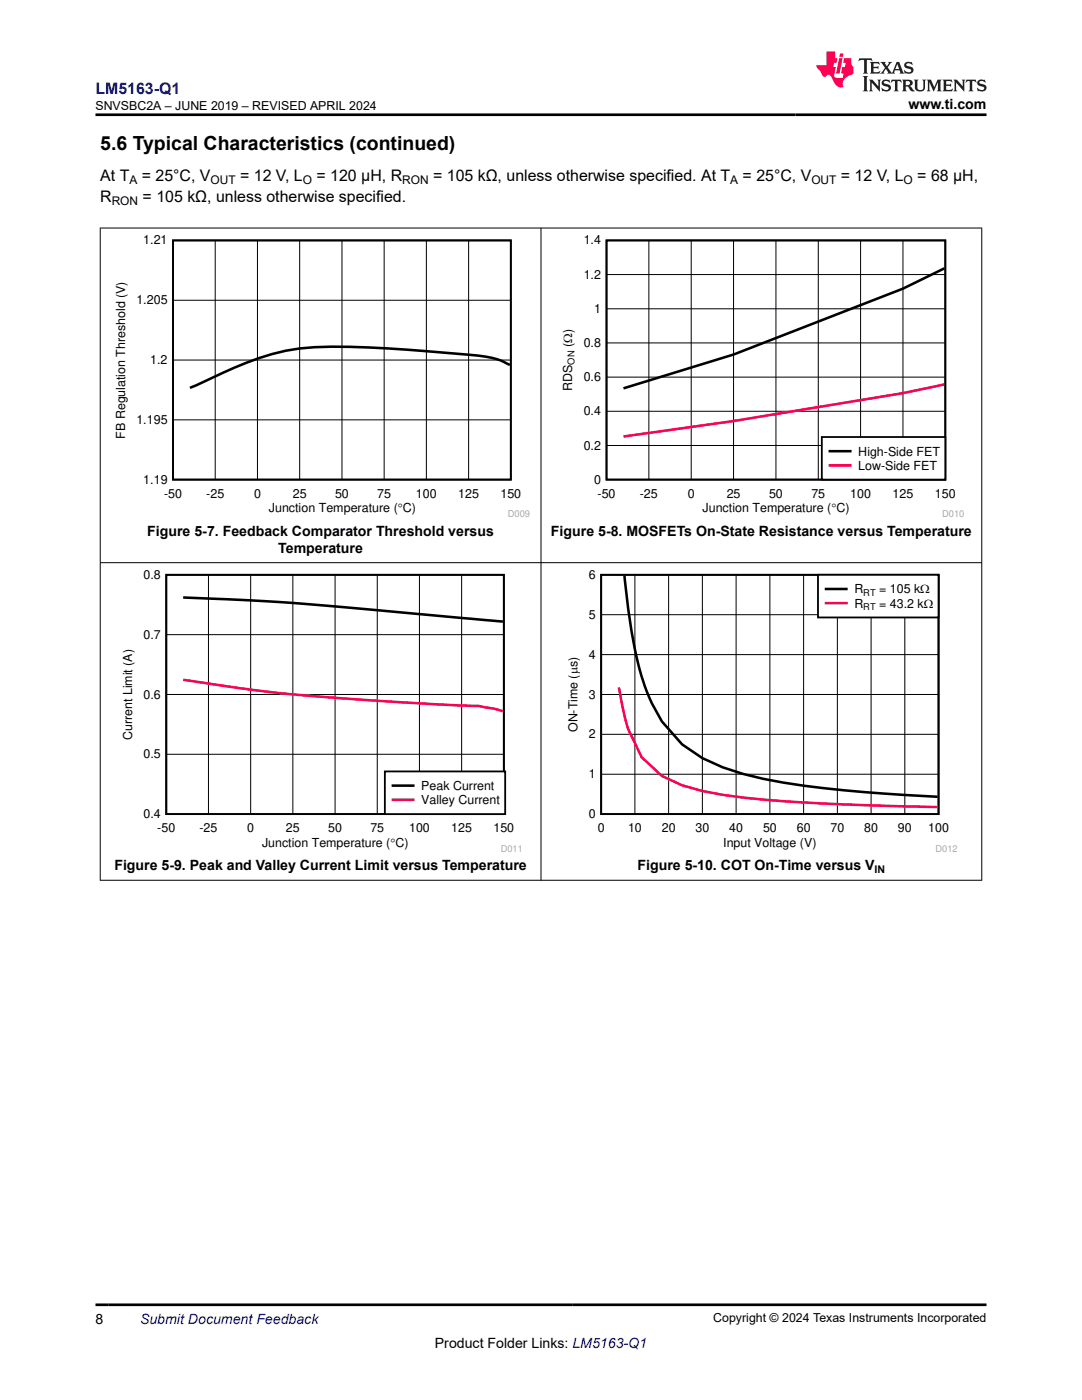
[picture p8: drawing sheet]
<svg xmlns="http://www.w3.org/2000/svg" width="216mm" height="279mm" viewBox="0 0 216 279" stroke-linecap="round" stroke-linejoin="round" font-family="sans-serif">
<defs><g id="words">
<text font-size="3.9" x="20" y="29.9">5.6 Typical Characteristics (continued)</text>
<text font-size="3.2" fill="#00f" x="19" y="18.7">LM5163-Q1</text>
<g font-size="3.2">
<text x="20" y="40.3">R</text>
<text x="20" y="36.1">At T</text>
<text x="28.3" y="36.1">= 25°C, V</text>
<text x="28.5" y="40.3">= 105 kΩ, unless otherwise specified.</text>
<text x="47.9" y="36.1">= 12 V, L</text>
<text x="63.2" y="36.1">= 120 µH, R</text>
<text x="86.4" y="36.1">= 105 kΩ, unless otherwise specified. At T</text>
<text x="148.2" y="36.1">= 25°C, V</text>
<text x="167.8" y="36.1">= 12 V, L</text>
<text x="183" y="36.1">= 68 µH,</text>
</g>
<g font-size="2.8">
<text x="181.3" y="21.8">www.ti.com</text>
<text x="29.4" y="106.9">Figure 5-7. Feedback Comparator Threshold versus</text>
<text x="109.9" y="106.9">Figure 5-8. MOSFETs On-State Resistance versus Temperature</text>
<text x="55.5" y="110.3">Temperature</text>
<text x="22.8" y="173.7">Figure 5-9. Peak and Valley Current Limit versus Temperature</text>
<text x="127.2" y="173.7">Figure 5-10. COT On-Time versus V</text>
<text x="19" y="264.2">8</text>
<text x="86.8" y="269">Product Folder Links: LM5163-Q1</text>
</g>
<text font-size="2.8" fill="#00f" x="27.9" y="264.2">Submit Document Feedback</text>
<g font-size="2.5">
<text x="19.1" y="21.9">SNVSBC2A – JUNE 2019 – REVISED APRIL 2024</text>
<text x="28.6" y="48.8">1.21</text>
<text x="116.5" y="48.8">1.4</text>
<text x="116.5" y="55.6">1.2</text>
<text x="27.2" y="60.7">1.205</text>
<text x="118.5" y="62.4">1</text>
<text x="114.2" y="69.3" transform="rotate(-90 114.2 69.3)">(:)</text>
<text x="116.5" y="69.3">0.8</text>
<text x="30" y="72.7">1.2</text>
<text x="114.2" y="78" transform="rotate(-90 114.2 78)">RDS</text>
<text x="116.5" y="76.1">0.6</text>
<text x="116.5" y="82.9">0.4</text>
<text x="25" y="87.5" transform="rotate(-90 25 87.5)">FB Regulation Threshold (V)</text>
<text x="27.2" y="84.6">1.195</text>
<text x="116.5" y="89.7">0.2</text>
<text x="171.3" y="90.9">High-Side FET</text>
<text x="171.3" y="93.7">Low-Side FET</text>
<text x="28.6" y="96.5">1.19</text>
<text x="32.7" y="99.4">-50</text>
<text x="41.2" y="99.4">-25</text>
<text x="50.7" y="99.4">0</text>
<text x="58.4" y="99.4">25</text>
<text x="66.9" y="99.4">50</text>
<text x="75.3" y="99.4">75</text>
<text x="83" y="99.4">100</text>
<text x="91.4" y="99.4">125</text>
<text x="99.9" y="99.4">150</text>
<text x="118.5" y="96.5">0</text>
<text x="119.2" y="99.4">-50</text>
<text x="127.7" y="99.4">-25</text>
<text x="137.2" y="99.4">0</text>
<text x="145" y="99.4">25</text>
<text x="153.5" y="99.4">50</text>
<text x="161.9" y="99.4">75</text>
<text x="169.6" y="99.4">100</text>
<text x="178.1" y="99.4">125</text>
<text x="186.6" y="99.4">150</text>
<text x="53.6" y="102.2">Junction Temperature (qC)</text>
<text x="140.2" y="102.2">Junction Temperature (qC)</text>
<text x="28.6" y="115.5">0.8</text>
<text x="117.5" y="115.5">6</text>
<text x="170.5" y="118.4">R</text>
<text x="175.4" y="118.4">= 105 k:</text>
<text x="117.5" y="123.5">5</text>
<text x="170.5" y="121.3">R</text>
<text x="175.4" y="121.3">= 43.2 k:</text>
<text x="28.6" y="127.5">0.7</text>
<text x="117.5" y="131.5">4</text>
<text x="28.6" y="139.4">0.6</text>
<text x="117.5" y="139.4">3</text>
<text x="26.4" y="147.7" transform="rotate(-90 26.4 147.7)">Current Limit (A)</text>
<text x="115.2" y="146.1" transform="rotate(-90 115.2 146.1)">ON-Time (Ps)</text>
<text x="117.5" y="147.4">2</text>
<text x="28.6" y="151.3">0.5</text>
<text x="117.5" y="155.3">1</text>
<text x="84.1" y="157.7">Peak Current</text>
<text x="84.1" y="160.5">Valley Current</text>
<text x="28.6" y="163.3">0.4</text>
<text x="31.4" y="166.1">-50</text>
<text x="39.8" y="166.1">-25</text>
<text x="49.3" y="166.1">0</text>
<text x="57.1" y="166.1">25</text>
<text x="65.5" y="166.1">50</text>
<text x="73.9" y="166.1">75</text>
<text x="81.6" y="166.1">100</text>
<text x="90.1" y="166.1">125</text>
<text x="98.5" y="166.1">150</text>
<text x="117.5" y="163.3">0</text>
<text x="119.3" y="166.1">0</text>
<text x="125.3" y="166.1">10</text>
<text x="132" y="166.1">20</text>
<text x="138.8" y="166.1">30</text>
<text x="145.5" y="166.1">40</text>
<text x="152.2" y="166.1">50</text>
<text x="159" y="166.1">60</text>
<text x="165.7" y="166.1">70</text>
<text x="172.4" y="166.1">80</text>
<text x="179.2" y="166.1">90</text>
<text x="185.2" y="166.1">100</text>
<text x="52.3" y="168.9">Junction Temperature (qC)</text>
<text x="144.3" y="168.9">Input Voltage (V)</text>
<text x="142.3" y="263.9">Copyright © 2024 Texas Instruments Incorporated</text>
</g>
<g font-size="2.4">
<text x="22.3" y="40.9">RON</text>
<text x="25.8" y="36.7">A</text>
<text x="42" y="36.7">OUT</text>
<text x="60.4" y="36.7">O</text>
<text x="80.2" y="36.7">RON</text>
<text x="145.7" y="36.7">A</text>
<text x="161.9" y="36.7">OUT</text>
<text x="180.3" y="36.7">O</text>
</g>
<text font-size="2.1" x="174.5" y="174.2">IN</text>
<g font-size="1.9">
<text x="114.6" y="72.7" transform="rotate(-90 114.6 72.7)">ON</text>
<text x="172.3" y="118.8">RT</text>
<text x="172.3" y="121.7">RT</text>
</g>
<g font-size="1.9" fill="#a8a8a8">
<text x="101.3" y="103.3">D009</text>
<text x="188" y="103.3">D010</text>
<text x="99.9" y="170">D011</text>
<text x="186.7" y="170">D012</text>
</g>
</g></defs>
<path d="M34.5 48h67.4v47.7h-67.4zM121 48h67.6v47.7h-67.6z" fill="none" stroke="#000" stroke-width=".36"/>
<g fill="none" stroke="#000" stroke-width=".2">
<path d="M34.5 59.9h67.4M42.9 48v47.7M51.4 48v47.7M59.8 48v47.7M68.2 48v47.7M76.7 48v47.7M85.1 48v47.7M93.5 48v47.7M121 54.8h67.6M129.5 48v47.7M137.9 48v47.7M146.4 48v47.7"/>
<path d="M154.8 48v47.7M163.3 48v47.7M171.7 48v47.7M180.2 48v47.7M34.5 71.9h67.4M121 75.3h67.6M121 68.4h67.6M121 61.6h67.6M34.5 83.8h67.4M121 88.9h67.6M121 82.1h67.6"/>
</g>
<path d="M188.4 53.6l-8.2 4-33.8 13.2-22 6.7M101.7 72.8a15.6 15.6 0 0 0-6.3-1.8 386.1 386.1 0 0 0-29.2-1.8 46.7 46.7 0 0 0-21.7 5.2l-6.6 3" fill="none" stroke="#000" stroke-width=".51"/>
<path d="M188.4 76.7l-8.2 1.8-33.8 5.5-22 3.1" fill="none" stroke="#ff0054" stroke-width=".51"/>
<path d="M164 87.2h24.6v8.5h-24.6z" fill-rule="evenodd" fill="#fff"/>
<path d="M164 87.2h24.6v8.5h-24.6zM33.2 114.7h67.3v47.8h-67.3z" fill="none" stroke="#000" stroke-width=".36"/>
<path d="M165.6 90h4.1M36.5 119.2a612.6 612.6 0 0 1 47 3.3l16.8 1.6" fill="none" stroke="#000" stroke-width=".51"/>
<path d="M165.6 92.9h4.1M36.5 135.7l4.6 .6a310.3 310.3 0 0 0 35 3.6l16 .9a17.5 17.5 0 0 1 5.6 .5l2.6 .7" fill="none" stroke="#ff0054" stroke-width=".51"/>
<path d="M41.6 114.7v47.8M50 114.7v47.8M58.4 114.7v47.8M66.9 114.7v47.8M75.3 114.7v47.8M83.7 114.7v47.8M92.1 114.7v47.8M33.2 138.6h67.3M33.2 126.7h67.3M33.2 150.5h67.3" fill="none" stroke="#000" stroke-width=".2"/>
<path d="M76.8 154h24v8.5h-24z" fill-rule="evenodd" fill="#fff"/>
<path d="M120 114.7h67.3v47.8h-67.3zM76.8 154h24v8.5h-24z" fill="none" stroke="#000" stroke-width=".36"/>
<path d="M124.6 114.9a121.5 121.5 0 0 0 2.5 16.5l.9 3.6 1 2.8 1 2.5 2.1 3.7 4 4.6 4.1 2.7a53.6 53.6 0 0 0 16.1 4.9 272.9 272.9 0 0 0 30.8 2.8M78.4 156.8h4.1" fill="none" stroke="#000" stroke-width=".51"/>
<path d="M123.4 137.2l1.1 5.3 .8 3 2.7 5.6 4.1 3.8 4 1.8a81.5 81.5 0 0 0 20.2 3.2l12.1 .6 18.7 .6M78.4 159.6h4.1" fill="none" stroke="#ff0054" stroke-width=".51"/>
<g fill="none" stroke="#000" stroke-width=".2">
<path d="M126.7 114.7v47.8M133.4 114.7v47.8M140.2 114.7v47.8M146.9 114.7v47.8M153.6 114.7v47.8M160.4 114.7v47.8M167.1 114.7v47.8M173.8 114.7v47.8M180.5 114.7v47.8M120 138.6h67.3M120 130.6h67.3M120 122.7h67.3"/>
<path d="M120 154.5h67.3M120 146.6h67.3"/>
</g>
<path d="M163.2 114.7h24.1v8.5h-24.1z" fill-rule="evenodd" fill="#fff"/>
<path d="M163.2 114.7h24.1v8.5h-24.1z" fill="none" stroke="#000" stroke-width=".36"/>
<path d="M164.8 117.5h4.1" fill="none" stroke="#000" stroke-width=".51"/>
<path d="M164.8 120.4h4.1" fill="none" stroke="#ff0054" stroke-width=".51"/>
<path d="M19.9 45.5h176.1M20 45.4v130.3M107.9 45.4v130.3M195.9 45.4v130.3M19.9 112.3h176.1M19.9 175.7h176.1" fill="none" stroke="#000" stroke-width=".2"/>
<path d="M171.5 11.6l-.2 .6 .5-.2h.6v.1v2.2l-.2 .4h1l-.2-.4v-2.2v-.1h.5l.5 .2-.1-.6zM173.6 12.4l.2 .3v1.6l-.2 .4h1.9l.1-.6a1.08 1.08 0 0 1-1.3 .2v-.7h.6l.4 .2v-.7l-.4 .2h-.6v-.5l.2-.2a1 1 0 0 1 1 .3l-.1-.5zM175.7 12.4l.9 1.1-1 1.2h.9l-.2-.2 .5-.8 .4 .8-.2 .2h1.6l-.2-.2 .2-.5h.9l.1 .5-.1 .2h.9l-.2-.4-.8-1.9h-.5l-.9 2.1-.9-1.1 .9-1h-.8l.2 .2-.4 .6-.4-.6 .2-.2zM179 12.8l.4 1h-.7zM180.7 12.5a.65 .65 0 0 0-.2 .7 .65 .65 0 0 0 .6 .5l.6 .1 .1 .3a.79 .79 0 0 1-.7 .4 .79 .79 0 0 1-.7-.5l.1 .7 .2-.1a.93 .93 0 0 0 1.1 0 .93 .93 0 0 0 .4-.9 1.46 1.46 0 0 0-1.2-.6l-.1-.3a1.09 1.09 0 0 1 1.2 .2l-.2-.6-.1 .1-.5-.2zM172.2 15.2l.2 .4v2.2l-.2 .4h1l-.2-.4v-2.2l.2-.4zM173.4 15.9l.2 .4v1.5l-.2 .4h.8l-.3-.4 .1-1.3 1.6 1.8v-2l.2-.4h-.7l.1 .2 .1 1.1-1.2-1.3zM176.2 16a.65 .65 0 0 0-.2 .8 .65 .65 0 0 0 .6 .4l.6 .2 .1 .2a.79 .79 0 0 1-.7 .4 .79 .79 0 0 1-.7-.5l.1 .7 .2-.1a.93 .93 0 0 0 1.1 .1 .93 .93 0 0 0 .4-1 1.46 1.46 0 0 0-1.2-.5l-.1-.4a1.09 1.09 0 0 1 1.2 .2l-.1-.6-.2 .1-.5-.1zM177.9 15.9l-.1 .6a.63 .63 0 0 1 .8-.3v1.6l-.3 .4h1l-.2-.4v-1.6a.66 .66 0 0 1 .8 .3l-.1-.6zM180 15.9l.2 .4v1.5l-.2 .4h1l-.2-.2-.1-.7h.5l.1 .2a.79 .79 0 0 0 1.2 .6l-1-.9a.61 .61 0 0 0 .6-.6 .61 .61 0 0 0-.5-.7zM180.8 16.2h.1a.47 .47 0 0 1 .5 .1 .47 .47 0 0 1 .1 .5l-.1 .1-.7 .1zM182.3 15.9l.2 .2a2.27 2.27 0 0 0 .4 2 1.04 1.04 0 0 0 1.7-.7v-1.3l.2-.2h-.8l.2 .4v1.1a.6 .6 0 0 1-.6 .6 .6 .6 0 0 1-.6-.6v-1.1l.3-.4zM184.9 15.9l.2 .4v1.5l-.2 .4h.8l-.3-.4v-1.4l.9 1.9 .9-1.9v1.4l-.3 .4h1l-.2-.4v-1.5l.2-.4h-.8l-.7 1.5-.6-1.5zM188.1 15.9l.2 .4v1.5l-.2 .4h1.9l.1-.6a1.09 1.09 0 0 1-1.3 .2v-.7h.6l.4 .2v-.6l-.4 .2h-.6v-.6l.2-.1a1.01 1.01 0 0 1 1 .3l-.1-.6zM190.2 15.9l.3 .4v1.5l-.3 .4h.8l-.2-.4v-1.3l1.6 1.8v-2l.2-.4h-.7l.2 .2v1.1l-1.2-1.3zM192.8 15.9l-.1 .6a.63 .63 0 0 1 .8-.3v1.6l-.3 .4h1l-.2-.4v-1.6a.66 .66 0 0 1 .8 .3l-.1-.6zM195.2 16a.65 .65 0 0 0-.2 .8 .65 .65 0 0 0 .6 .4l.6 .2 .2 .2a.79 .79 0 0 1-.7 .4 .79 .79 0 0 1-.7-.5l.1 .7 .2-.1a.93 .93 0 0 0 1 .1 .93 .93 0 0 0 .5-1 1.46 1.46 0 0 0-1.3-.5v-.4a1.09 1.09 0 0 1 1.2 .2l-.2-.6-.2 .1-.5-.1z" fill="#231f20"/>
<path d="M164.9 10.3v2.7h-2l.1 .4 .8 1a.95 .95 0 0 0 1 .9 .59 .59 0 0 1 .5-.4 .59 .59 0 0 1 .5 .3l.4 .8a1.59 1.59 0 0 0 2.1 1.4 1.61 1.61 0 0 1 1-2.3l1-.3-.1-1.5a1.59 1.59 0 0 1-.3-1.7h-1.5l-.2 .9h.6l-.2 .9h-.5l-.2 .9v.3l.4 .1-.1 .9h-.7a.73 .73 0 0 1-1-.7l.3-1.5h-.5l.1-.9h.5l.2-.9h-.5v-1.3zM167.4 11.6l-.6 3.1h.7l.6-3.1zM167.6 10.7l-.1 .6h.7l.1-.6z" fill="#ed1c24"/>
<path d="M19 22.9h177.8M19 260.4h177.8" fill="none" stroke="#000" stroke-width=".53"/>
<use href="#words"/>
</svg>
